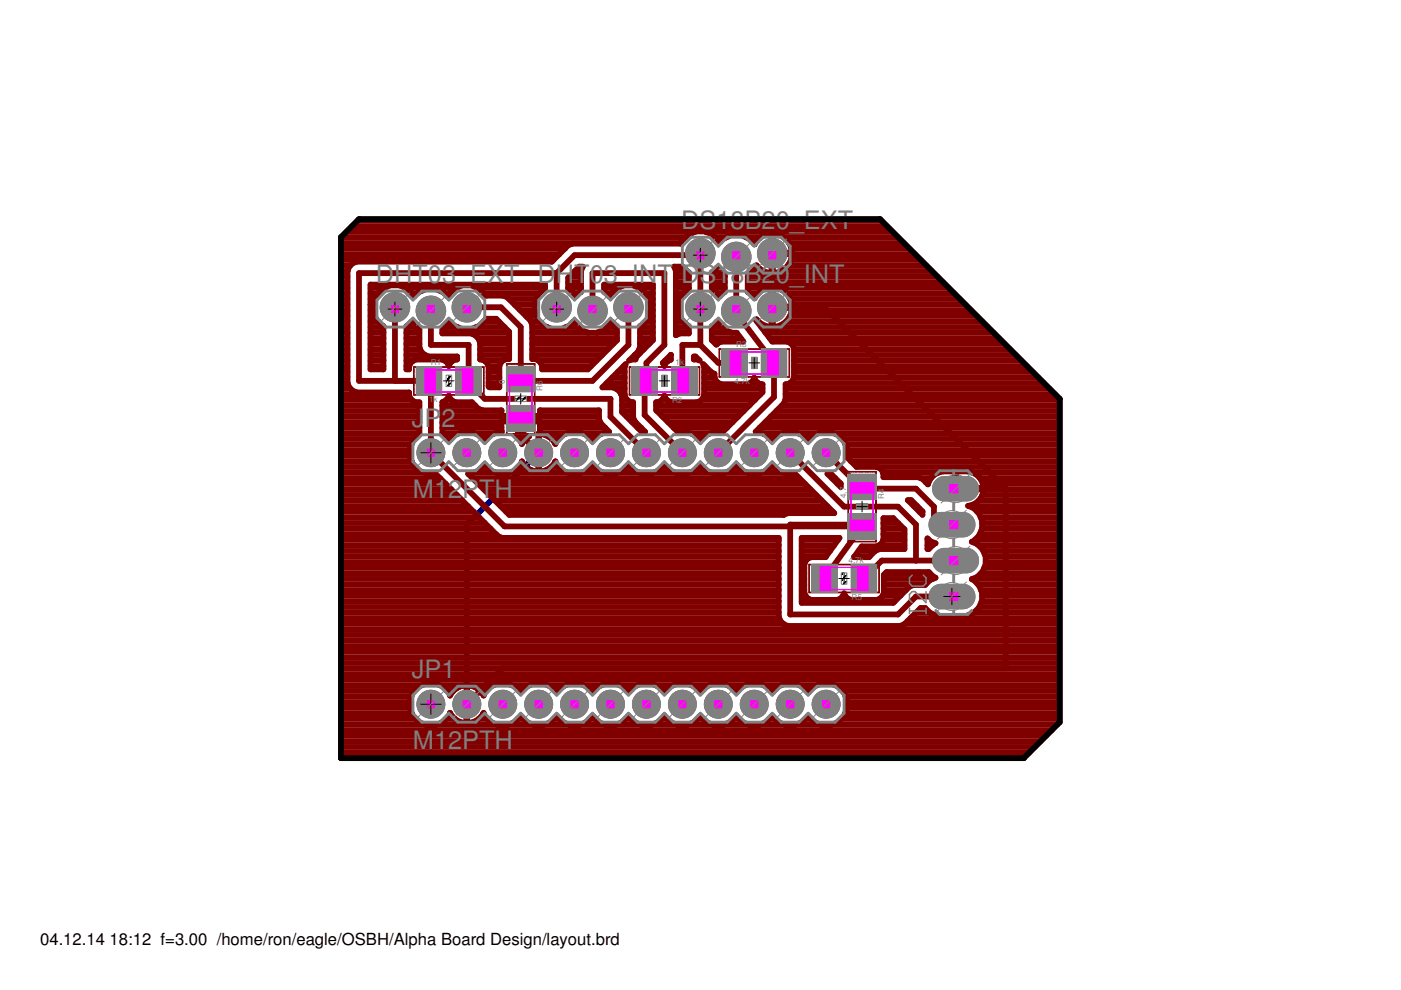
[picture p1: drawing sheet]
<svg xmlns="http://www.w3.org/2000/svg" width="297mm" height="210mm" viewBox="0 0 297 210" stroke-linecap="round" stroke-linejoin="round" font-family="sans-serif">
<defs><g id="words">
<g font-size="5.4" fill="#808080">
<text x="144.5" y="48.6">DS18B20_EXT</text>
<text x="79.7" y="60">DHT03_EXT</text>
<text x="114" y="60">DH</text>
<text x="121.7" y="60">T03_INT</text>
<text x="144.5" y="60">DS</text>
<text x="151.9" y="60">1</text>
<text x="154.9" y="60">8B2</text>
<text x="164.5" y="60">0_INT</text>
<text x="87.3" y="90.5">J</text>
<text x="90" y="90.5">P2</text>
<text x="87.5" y="105.5">M12PTH</text>
<text x="87.3" y="143.8">JP1</text>
<text x="87.5" y="158.8">M12PTH</text>
</g>
<g font-size="3.5">
<text x="8.5" y="200.4">04.12.14</text>
<text x="23.2" y="200.4">18:12 f=3.00 /home/ron/eagle/OSBH/Alpha Board Design/layout.brd</text>
</g>
<g font-size="1.7" fill="#808080">
<text x="91.4" y="77.3">R1</text>
<text x="143.2" y="77.4">1k</text>
<text x="156.1" y="73.5">R3</text>
<text x="107.1" y="81.3" transform="rotate(-90 107.1 81.3)">0</text>
<text x="115.1" y="83" transform="rotate(-90 115.1 83)">R6</text>
<text x="155.7" y="81.5">4.7k</text>
<text x="91" y="85.3">1k</text>
<text x="142.5" y="85.4">R2</text>
<text x="179.4" y="105.6" transform="rotate(-90 179.4 105.6)">4,7</text>
<text x="187.4" y="105.8" transform="rotate(-90 187.4 105.8)">R4</text>
<text x="179.9" y="119.3">4,7k</text>
<text x="180.6" y="127.3">R5</text>
</g>
</g></defs>
<g fill="#808080" stroke="#808080" stroke-width=".21">
<circle cx="91.4" cy="149.3" r="2.94"/>
<circle cx="99" cy="149.3" r="2.94"/>
<circle cx="106.6" cy="149.3" r="2.94"/>
<circle cx="114.2" cy="149.3" r="2.94"/>
<circle cx="121.8" cy="149.3" r="2.94"/>
<circle cx="129.4" cy="149.3" r="2.94"/>
<circle cx="137.1" cy="149.3" r="2.94"/>
<circle cx="144.7" cy="149.3" r="2.94"/>
<circle cx="152.3" cy="149.3" r="2.94"/>
<circle cx="159.9" cy="149.3" r="2.94"/>
<circle cx="167.5" cy="149.3" r="2.94"/>
<circle cx="175.2" cy="149.3" r="2.94"/>
<circle cx="91.4" cy="96" r="2.94"/>
<circle cx="99" cy="96" r="2.94"/>
<circle cx="106.6" cy="96" r="2.94"/>
<circle cx="114.2" cy="96" r="2.94"/>
<circle cx="121.8" cy="96" r="2.94"/>
<circle cx="129.4" cy="96" r="2.94"/>
<circle cx="137.1" cy="96" r="2.94"/>
<circle cx="144.7" cy="96" r="2.94"/>
<circle cx="152.3" cy="96" r="2.94"/>
<circle cx="159.9" cy="96" r="2.94"/>
<circle cx="167.5" cy="96" r="2.94"/>
<circle cx="175.2" cy="96" r="2.94"/>
<circle cx="148.5" cy="65.2" r="3.1"/>
<circle cx="156.1" cy="65.9" r="3.1"/>
<circle cx="163.7" cy="65.2" r="3.1"/>
<circle cx="148.5" cy="53.7" r="3.1"/>
<circle cx="156.1" cy="54.5" r="3.1"/>
<circle cx="163.7" cy="53.7" r="3.1"/>
<circle cx="118" cy="65.2" r="3.1"/>
<circle cx="125.6" cy="65.9" r="3.1"/>
<circle cx="133.2" cy="65.2" r="3.1"/>
<circle cx="83.7" cy="65.2" r="3.1"/>
<circle cx="91.4" cy="65.9" r="3.1"/>
<circle cx="99" cy="65.2" r="3.1"/>
</g>
<g fill="#808080" stroke="#808080" stroke-width=".21">
<path d="M197.6 124.8l.9-.7 .8-.2h5a2.6 2.6 0 0 1 2.4 2.6 2.6 2.6 0 0 1-2.4 2.6h-5a2.6 2.6 0 0 1-2.2-1.6 2.6 2.6 0 0 1 .5-2.7z"/>
<path d="M198.3 117.2l1-.7 .8-.2h5a2.6 2.6 0 0 1 2.4 2.6 2.6 2.6 0 0 1-2.4 2.6h-5a2.6 2.6 0 0 1-2.2-1.6 2.6 2.6 0 0 1 .4-2.7z"/>
<path d="M197.6 109.6l.9-.8 .8-.2h5a2.6 2.6 0 0 1 2.4 2.6 2.6 2.6 0 0 1-2.4 2.6h-5a2.6 2.6 0 0 1-2.2-1.6 2.6 2.6 0 0 1 .5-2.6z"/>
<path d="M198.3 101.9l1-.7 .8-.2h5a2.6 2.6 0 0 1 2.4 2.6 2.6 2.6 0 0 1-2.4 2.6h-5a2.6 2.6 0 0 1-2.2-1.6 2.6 2.6 0 0 1 .4-2.7z"/>
</g>
<path d="M114.2 96l-15.2 15.2v38.1" fill="none" stroke="#000080" stroke-width="1.2"/>
<circle cx="91.4" cy="149.3" r="2.62" fill="#008000" stroke="#008000" stroke-width=".21"/>
<circle cx="91.4" cy="149.3" r="1.33" fill="#fff" stroke="#000" stroke-width=".21"/>
<circle cx="99" cy="149.3" r="2.62" fill="#008000" stroke="#008000" stroke-width=".21"/>
<circle cx="99" cy="149.3" r="1.33" fill="#fff" stroke="#000" stroke-width=".21"/>
<circle cx="106.6" cy="149.3" r="2.62" fill="#008000" stroke="#008000" stroke-width=".21"/>
<circle cx="106.6" cy="149.3" r="1.33" fill="#fff" stroke="#000" stroke-width=".21"/>
<circle cx="114.2" cy="149.3" r="2.62" fill="#008000" stroke="#008000" stroke-width=".21"/>
<circle cx="114.2" cy="149.3" r="1.33" fill="#fff" stroke="#000" stroke-width=".21"/>
<circle cx="121.8" cy="149.3" r="2.62" fill="#008000" stroke="#008000" stroke-width=".21"/>
<circle cx="121.8" cy="149.3" r="1.33" fill="#fff" stroke="#000" stroke-width=".21"/>
<circle cx="129.4" cy="149.3" r="2.62" fill="#008000" stroke="#008000" stroke-width=".21"/>
<circle cx="129.4" cy="149.3" r="1.33" fill="#fff" stroke="#000" stroke-width=".21"/>
<circle cx="137.1" cy="149.3" r="2.62" fill="#008000" stroke="#008000" stroke-width=".21"/>
<circle cx="137.1" cy="149.3" r="1.33" fill="#fff" stroke="#000" stroke-width=".21"/>
<circle cx="144.7" cy="149.3" r="2.62" fill="#008000" stroke="#008000" stroke-width=".21"/>
<circle cx="144.7" cy="149.3" r="1.33" fill="#fff" stroke="#000" stroke-width=".21"/>
<circle cx="152.3" cy="149.3" r="2.62" fill="#008000" stroke="#008000" stroke-width=".21"/>
<circle cx="152.3" cy="149.3" r="1.33" fill="#fff" stroke="#000" stroke-width=".21"/>
<circle cx="159.9" cy="149.3" r="2.62" fill="#008000" stroke="#008000" stroke-width=".21"/>
<circle cx="159.9" cy="149.3" r="1.33" fill="#fff" stroke="#000" stroke-width=".21"/>
<circle cx="167.5" cy="149.3" r="2.62" fill="#008000" stroke="#008000" stroke-width=".21"/>
<circle cx="167.5" cy="149.3" r="1.33" fill="#fff" stroke="#000" stroke-width=".21"/>
<circle cx="175.2" cy="149.3" r="2.62" fill="#008000" stroke="#008000" stroke-width=".21"/>
<circle cx="175.2" cy="149.3" r="1.33" fill="#fff" stroke="#000" stroke-width=".21"/>
<circle cx="91.4" cy="96" r="2.62" fill="#008000" stroke="#008000" stroke-width=".21"/>
<circle cx="91.4" cy="96" r="1.33" fill="#fff" stroke="#000" stroke-width=".21"/>
<circle cx="99" cy="96" r="2.62" fill="#008000" stroke="#008000" stroke-width=".21"/>
<circle cx="99" cy="96" r="1.33" fill="#fff" stroke="#000" stroke-width=".21"/>
<circle cx="106.6" cy="96" r="2.62" fill="#008000" stroke="#008000" stroke-width=".21"/>
<circle cx="106.6" cy="96" r="1.33" fill="#fff" stroke="#000" stroke-width=".21"/>
<circle cx="114.2" cy="96" r="2.62" fill="#008000" stroke="#008000" stroke-width=".21"/>
<circle cx="114.2" cy="96" r="1.33" fill="#fff" stroke="#000" stroke-width=".21"/>
<circle cx="121.8" cy="96" r="2.62" fill="#008000" stroke="#008000" stroke-width=".21"/>
<circle cx="121.8" cy="96" r="1.33" fill="#fff" stroke="#000" stroke-width=".21"/>
<circle cx="129.4" cy="96" r="2.62" fill="#008000" stroke="#008000" stroke-width=".21"/>
<circle cx="129.4" cy="96" r="1.33" fill="#fff" stroke="#000" stroke-width=".21"/>
<circle cx="137.1" cy="96" r="2.62" fill="#008000" stroke="#008000" stroke-width=".21"/>
<circle cx="137.1" cy="96" r="1.33" fill="#fff" stroke="#000" stroke-width=".21"/>
<circle cx="144.7" cy="96" r="2.62" fill="#008000" stroke="#008000" stroke-width=".21"/>
<circle cx="144.7" cy="96" r="1.33" fill="#fff" stroke="#000" stroke-width=".21"/>
<circle cx="152.3" cy="96" r="2.62" fill="#008000" stroke="#008000" stroke-width=".21"/>
<circle cx="152.3" cy="96" r="1.33" fill="#fff" stroke="#000" stroke-width=".21"/>
<circle cx="159.9" cy="96" r="2.62" fill="#008000" stroke="#008000" stroke-width=".21"/>
<circle cx="159.9" cy="96" r="1.33" fill="#fff" stroke="#000" stroke-width=".21"/>
<circle cx="167.5" cy="96" r="2.62" fill="#008000" stroke="#008000" stroke-width=".21"/>
<circle cx="167.5" cy="96" r="1.33" fill="#fff" stroke="#000" stroke-width=".21"/>
<circle cx="175.2" cy="96" r="2.62" fill="#008000" stroke="#008000" stroke-width=".21"/>
<circle cx="175.2" cy="96" r="1.33" fill="#fff" stroke="#000" stroke-width=".21"/>
<circle cx="148.5" cy="65.2" r="2.82" fill="#008000" stroke="#008000" stroke-width=".21"/>
<circle cx="148.5" cy="65.2" r="1.52" fill="#fff" stroke="#000" stroke-width=".21"/>
<circle cx="156.1" cy="65.9" r="2.82" fill="#008000" stroke="#008000" stroke-width=".21"/>
<circle cx="156.1" cy="65.9" r="1.52" fill="#fff" stroke="#000" stroke-width=".21"/>
<circle cx="163.7" cy="65.2" r="2.82" fill="#008000" stroke="#008000" stroke-width=".21"/>
<circle cx="163.7" cy="65.2" r="1.52" fill="#fff" stroke="#000" stroke-width=".21"/>
<circle cx="148.5" cy="53.7" r="2.82" fill="#008000" stroke="#008000" stroke-width=".21"/>
<circle cx="148.5" cy="53.7" r="1.52" fill="#fff" stroke="#000" stroke-width=".21"/>
<circle cx="156.1" cy="54.5" r="2.82" fill="#008000" stroke="#008000" stroke-width=".21"/>
<circle cx="156.1" cy="54.5" r="1.52" fill="#fff" stroke="#000" stroke-width=".21"/>
<circle cx="163.7" cy="53.7" r="2.82" fill="#008000" stroke="#008000" stroke-width=".21"/>
<circle cx="163.7" cy="53.7" r="1.52" fill="#fff" stroke="#000" stroke-width=".21"/>
<circle cx="118" cy="65.2" r="2.82" fill="#008000" stroke="#008000" stroke-width=".21"/>
<circle cx="118" cy="65.2" r="1.52" fill="#fff" stroke="#000" stroke-width=".21"/>
<circle cx="125.6" cy="65.9" r="2.82" fill="#008000" stroke="#008000" stroke-width=".21"/>
<circle cx="125.6" cy="65.9" r="1.52" fill="#fff" stroke="#000" stroke-width=".21"/>
<circle cx="133.2" cy="65.2" r="2.82" fill="#008000" stroke="#008000" stroke-width=".21"/>
<circle cx="133.2" cy="65.2" r="1.52" fill="#fff" stroke="#000" stroke-width=".21"/>
<circle cx="83.7" cy="65.2" r="2.82" fill="#008000" stroke="#008000" stroke-width=".21"/>
<circle cx="83.7" cy="65.2" r="1.52" fill="#fff" stroke="#000" stroke-width=".21"/>
<circle cx="91.4" cy="65.9" r="2.82" fill="#008000" stroke="#008000" stroke-width=".21"/>
<circle cx="91.4" cy="65.9" r="1.52" fill="#fff" stroke="#000" stroke-width=".21"/>
<circle cx="99" cy="65.2" r="2.82" fill="#008000" stroke="#008000" stroke-width=".21"/>
<circle cx="99" cy="65.2" r="1.52" fill="#fff" stroke="#000" stroke-width=".21"/>
<path d="M199.5 126.5h4.6" fill="none" stroke="#008000" stroke-width="4.6"/>
<circle cx="201.8" cy="126.5" r="1.52" fill="#fff" stroke="#000" stroke-width=".21"/>
<path d="M200.3 118.9h4.6" fill="none" stroke="#008000" stroke-width="4.6"/>
<circle cx="202.6" cy="118.9" r="1.52" fill="#fff" stroke="#000" stroke-width=".21"/>
<path d="M199.5 111.2h4.6" fill="none" stroke="#008000" stroke-width="4.6"/>
<circle cx="201.8" cy="111.2" r="1.52" fill="#fff" stroke="#000" stroke-width=".21"/>
<path d="M200.3 103.6h4.6" fill="none" stroke="#008000" stroke-width="4.6"/>
<circle cx="202.6" cy="103.6" r="1.52" fill="#fff" stroke="#000" stroke-width=".21"/>
<g fill="#800000" stroke="#800000" stroke-width=".21">
<path d="M88.6 78h4.7v5.5h-4.7z"/>
<path d="M97 78h4.7v5.5h-4.7z"/>
<path d="M142.7 78h4.8v5.5h-4.8z"/>
<path d="M134.3 78h4.8v5.5h-4.8z"/>
<path d="M153.3 74.2h4.8v5.5h-4.8z"/>
<path d="M161.7 74.2h4.8v5.5h-4.8z"/>
<path d="M180.1 100.8h5.4v4.8h-5.4z"/>
<path d="M180.1 109.2h5.4v4.8h-5.4z"/>
<path d="M180.8 120h4.7v5.4h-4.7z"/>
<path d="M172.4 120h4.8v5.4h-4.8z"/>
<path d="M107.7 78h5.4v4.8h-5.4z"/>
<path d="M107.7 86.4h5.4v4.8h-5.4z"/>
</g>
<g fill="none" stroke="#800000" stroke-width="1.2">
<path d="M72.3 59.8h1.4M72.3 58.7h1.4M72.3 57.5h1.4M72.3 56.3h2M72.3 55.1h45.1M72.3 53.9h46.3M72.3 52.7h47.5M72.3 51.5h72.1M72.3 50.4h73M73.4 49.2h73.9M74.6 48h113.5M75.8 46.8h111.1"/>
<path d="M76.1 46.5h110.5l38.1 38.1v68.5l-7.7 7.6h-144.7v-110.4zM118 57.9h-41.9v22.9h15.3v15.2l15.6 15.6h75.8M118 57.9l3.8-3.8h26.3l.4-.4v19.4M118 57.9v7.3M119.8 52.7l-2.8 2.8h-41.4l-.9 .3-.7 .7-.3 .9v23.8l.3 .9 .7 .7 .9 .4h11.1a1.82 1.82 0 0 0 2.2 2.1v6.9a4.5 4.5 0 0 0-1.8 5.5 4.5 4.5 0 0 0 5.2 2.7l13.3 13.3 .9 .3h58.6v16.7l.4 1 .7 .6 .8 .4h23.9l.9-.4 3.4-3.4h1l1 1 1.5 .7h6.2a4.2 4.2 0 0 0 3.3-3.5 4.2 4.2 0 0 0-2.2-4.3 4.1 4.1 0 0 0 3.1-4 4.1 4.1 0 0 0-3.1-3.9l.4-.2 1.2-1.1 .6-1.6M120.5 58.9l2.3-2.4h.8l-.4 .9v4.5l-1.1 1-.1-.4-1.5-1.4zM120.5 59.8h2.7M120.7 58.7h2.5M121.9 57.5h1.3M142.9 56.5h1.8l1.3 1.2v3.4a4.7 4.7 0 0 0 0 8.1v1.5h-1.8l-.9 .4v-13.7zM143.3 59.8h2.7M143.3 58.7h2.7"/>
<path d="M143.3 57.5h2.4M149.6 49.2h39.7M150.9 57.7l1.1-1 .2 .4 1.5 1.4v3.4l-1.1 1-.2-.4-1.5-1.4zM150.9 59.8h2.8M150.9 58.7h2.8M151.3 57.5h1.2M151.7 50.4h2.2M156.1 54.5v11.4h-.4l8.4 11v7.3l-11.8 11.8M158.3 50.4h2.9M158.5 59.8h41.4M158.5 58.7h40.3M159.7 57.5h2.2"/>
<path d="M159.7 51.5h.4M160.1 51.5a4.2 4.2 0 0 1 3.5-2v4.1h4.3l-.1-.9M160.1 51.5l-.1 .3a4.6 4.6 0 0 0-7.4-.4 4.6 4.6 0 0 0-4.2-2.4 4.6 4.6 0 0 0-4.1 2.7h-23l-.9 .3-.6 .7M160.4 56.3h.1M163.6 57.5h.3M163.6 56.3h.3M163.6 55.1h.3M163.6 53.9h.3M163.6 52.7h.3M163.6 51.5h.3M163.6 50.4h.3M163.7 53.7v11.5h11.1l38.5 38.4"/>
<path d="M165.6 57.5h32M166.2 50.4h24.2M167 56.3h29.4M167.3 51.5h24.3M167.7 55.1h27.5M167.8 52.7a4.2 4.2 0 0 0-3.9-3.2v8.4a4.2 4.2 0 0 0 4-4h-4.3v4h-.2a4.1 4.1 0 0 1-3-1.6l-.4 .8-1.5 1.4v3.4l1.5 1.3a4 4 0 0 1 3.6-2.2v4h4.3a4.2 4.2 0 0 0-4-4v8.3M167.8 52.7h25M167.9 53.9h26.1M72.3 70.5h1.4M72.3 69.3h1.4M72.3 78.8h1.4M72.3 77.6h1.4"/>
<path d="M72.3 76.5h1.4M72.3 75.3h1.4M72.3 74.1h1.4M72.3 72.9h1.4M72.3 71.7h1.4M72.3 68.2h1.4M72.3 67h1.4M72.3 65.8h1.4M72.3 64.6h1.4M72.3 63.4h1.4M72.3 62.2h1.4M72.3 61h1.4"/>
<path d="M78.5 70.5h2.8M78.5 60.3h37.1v.8a4.7 4.7 0 0 0-1.2 7.1 4.7 4.7 0 0 0 7.1 0 4.6 4.6 0 0 0 8.2 0l1.1 1v2.9l-6.2 6.2h-9.7a1.87 1.87 0 0 0-2.1-2.2v-7.2l-.3-1-4.9-4.8-.9-.4h-3.7a4.7 4.7 0 0 0-8.1 .2 4.5 4.5 0 0 0-7.1 0 4.7 4.7 0 0 0-7.4-1.1 4.7 4.7 0 0 0 .9 7.4v9.1h-2.8zM78.5 69.3h2.8M78.5 77.6h2.8M78.5 76.5h2.8M78.5 75.3h2.8M78.5 74.1h2.8M78.5 72.9h2.8M78.5 71.7h2.8M78.5 68.2h1.7M78.5 67h1M78.5 65.8h.6"/>
<path d="M78.5 64.6h.6M78.5 63.4h.9M78.5 62.2h1.6M78.5 61h3M83.7 65.2v15.6M85.9 61h10.9M86.2 69.2l1.1-1 .1 .3 1.5 1.4v3.7l.4 .9 .7 .7 .9 .4h6v.6a1.79 1.79 0 0 0-1.7 1.4l-.3-.6-.5-.5-.7-.3h-5.5a1.84 1.84 0 0 0-1.5 2.1h-.5zM86.2 70.5h2.7M86.2 69.3h2M86.2 77.6h.6M86.2 76.5h1.5M86.2 75.3h3.9"/>
<path d="M86.2 74.1h2.9M86.2 72.9h2.7M86.2 71.7h2.7M87.4 62.2h1.1M91.4 65.9v7.2h8v7.7h-.4l3.8 3.8h26.6v3.8l7.7 7.6M93.8 70.5h14.1M94.2 62.2h1.1M94.3 76.5h1.7M94.5 69.3h2.5M95.4 68.2a4.6 4.6 0 0 0 7.6-.6h2.2l2.7 2.7v5.8a1.81 1.81 0 0 0-2 1.5v4.5h-2.1l-.2-.2v-4.2a1.84 1.84 0 0 0-1.8-1.5v-3.5l-.4-.9-.7-.7-.9-.4h-6v-.8l1.5-1.4zM99 65.2h7.2l4.2 4.1v11.1l.4 .4h14.8l7.6-7.7v-7.9M101 69.3h6"/>
<path d="M101.2 61h14.4M101.4 71.7h6.5M101.8 75.3h6.1M101.8 74.1h6.1M101.8 72.9h6.1M102.5 68.2h3.3M102.6 62.2h11.8M102.7 76.5h3.9M103.6 77.6h2.3M103.6 78.8h2.3M107.9 63.4h5.8M109.1 64.6h4.3"/>
<path d="M110.3 65.8h3.1M111.5 67h2.2M112.5 68.2h1.9M112.8 70.5h11.9M112.8 69.3h3.2M112.8 75.3h14.9M112.8 74.1h16.1M112.8 72.9h17.2M112.8 71.7h18M114.2 76.5h12.3M114.9 77.6h10.4M120 69.3h2.5"/>
<path d="M120.5 61h2.7M121.7 62.2h1M125.6 65.9v-8h15.3v15.2l-3.8 3.8v3.5l-.4 .4v7.2l8 8M126.6 70.5h4.2M128.1 60.3h10.3v11.8l-3.4 3.5-.3 .6h-.8l-.5 .2 1.9-1.9 .4-.9v-4.4a4.7 4.7 0 0 0 .8-7.5 4.7 4.7 0 0 0-7.3 1.2l-1.1-1zM128.1 61h2.9M128.5 62.2h1.1M128.8 69.3h2M131 78.8h1.4M132.2 77.6h.3M132.7 77.2l-.3 .5v6.1a1.79 1.79 0 0 0 1.8 1.5v3.2l.4 .9 2.2 2.1-.7 .1-4.2-4.2v-3.3l-.4-.9-.7-.7-.9-.4h-2.2zM134.6 75.3h.7"/>
<path d="M135.5 61h2.9M135.5 74.1h1M135.7 70.5h2.7M135.7 69.3h2.7M135.7 72.9h2M135.7 71.7h2.7M136.8 68.2h1.6M136.9 62.2h1.5M137.5 67h.9M137.6 63.4h.8M137.9 65.8h.5M137.9 64.6h.5"/>
<path d="M140.5 76.9l1.7-1.7v1.1l-.6 .2-.5 .5-.2 .6zM141 76.5h.8M142.2 75.3h.1M143.3 70.5h2.7M143.3 69.3h2.7M143.3 68.2h1.6M143.3 67h.9M143.3 65.8h.5M143.3 64.6h.5M143.3 63.4h.9M143.3 62.2h1.5M143.3 61h2.7"/>
<path d="M147.1 75.6h.4l.8 .8-.5-.2h-.7zM148.5 73.1h-3.8v7.7h.4M148.5 73.1l3.8 3.8h3.4M149.3 77.6h.2M149.3 78.8h1.4M150.9 70.5h5.3l1.4 1.9h-4.6l-.7 .3-.4 .4-1-1v-2.9l1.1-1 .2 .3 1.3 1.3 1.7 .7M150.9 69.3h2.1M150.9 71.7h6.2M150.9 61h2.8M151.7 72.9h.4M152.1 62.2h1.1M158.5 61h4.4"/>
<path d="M159 62.2h1.7M160.5 68.2h.3M161.4 69.3h48M162.3 70.5h48.3M163.2 71.7h48.6M163.4 69.3a4.1 4.1 0 0 1-3-1.6l-.1 .2 3.4 4.5h3.2l.7 .3 .5 .5 .2 .7v6.1l-.2 .7-.5 .5M163.6 69.3v-4h4.3a4.2 4.2 0 0 1-3.8 4M163.6 68.2h.3M163.6 67h.3M163.6 65.8h.3M163.6 64.6h.3M163.6 63.4h.3"/>
<path d="M163.6 62.2h.3M163.6 61h.3M164.5 61h36.6M166.6 68.2h41.7M166.7 62.2h35.6M167.5 67h39.6M167.5 63.4h36M167.7 72.9h45.3M167.9 65.8h38M167.9 64.6h36.8M168.3 78.8h50.6M168.3 77.6h49.4"/>
<path d="M168.3 76.5h48.3M168.3 75.3h47.1M168.3 74.1h45.9M72.3 99h15.8M72.3 97.8h15M72.3 96.6h14.6M72.3 95.5h14.6M72.3 94.3h14.9M72.3 93.1h15.7M72.3 91.9h16.6M72.3 90.7h16.6M72.3 89.5h16.6"/>
<path d="M72.3 88.3h16.6M72.3 87.1h16.6M72.3 86h16.6M72.3 84.8h15M72.3 83.6h14.4M72.3 82.4h2M72.3 81.2h1.4M72.3 80h1.4M93.8 85.3l.6-.3 .5-.5 .3-.6 .2 .6 .5 .5 .7 .3h3.5l1.3 1.3 .9 .4h4v1.2h3.5v4.3h-.4l1 1 .3 .6a3.5 3.5 0 0 1 1.5-1.6h-1.2v-4.3h3.5v-1.2h12.5v1.9l.4 .8 1.8 1.8a4.2 4.2 0 0 0-3.6 2 4.5 4.5 0 0 0-7.8 .6 3.9 3.9 0 0 0-3.5-2.1l-.1 3.9v-3.8l.3-.7v-2h-8.2l.1 2.1a4.1 4.1 0 0 0-3.6 2 4.5 4.5 0 0 0-7.6 0l-1.4-1.3zM93.8 91.9h3.4M93.8 90.7h12.5M93.8 89.5h12.5"/>
<path d="M93.8 88.3h16M93.8 87.1h12.5M93.8 86h6.9M94.6 84.8h1.1M94.7 93.1h.9M100.7 91.9h4.1M102.3 99h1M102.4 93.1h.8M103.6 81.2h2.3M103.6 80h2.3M109.8 91.9h1.2M109.8 90.7h1.2"/>
<path d="M109.8 89.5h1.2M109.9 99h1.7M110 93.1h1.5M110.4 88.8v3.4l3.8 3.8M110.7 97.8a4.4 4.4 0 0 1-7.9 .6 4.2 4.2 0 0 1-3.5 2.1l8.7 8.7h58.1l.9-.4h9.9l-8.4-8.4a4.4 4.4 0 0 1-4.8-2 4.5 4.5 0 0 1-7.6 0 4.5 4.5 0 0 1-7.6 0 4.5 4.5 0 0 1-7.6 0 4.5 4.5 0 0 1-7.7 0 4.5 4.5 0 0 1-7.6 0 4.5 4.5 0 0 1-7.8-.6M110.7 97.8l.9 1.2M110.7 97.8h.1M111 88.3h16M111.6 99a4 4 0 0 0 2.6 1v-3.9l.1 3.9h.2a4.1 4.1 0 0 0 2.3-1M114.2 99h.1M114.2 97.8h.1M114.2 96.6h.1"/>
<path d="M114.2 95.5h.1M114.2 94.3h.1M114.2 93.1h.1M114.3 91.9h5.8M114.5 90.7h13.8M114.5 89.5h12.8M114.5 87.1h12.5M116.8 99h1.7M116.9 93.1h1.5M117.8 97.8l-1 1.2M117.8 97.8h.1M123.6 91.9h4.1"/>
<path d="M125.1 99h1.1M125.2 93.1h.8M128.6 81.2h3.8M129.8 80h2.6M130.6 82.4h1.8M131.7 83.6h.7M131.9 87.1h2.3M131.9 86h2.3M131.9 84.8h1.1M132.7 99h1.1M132.8 88.3h1.4M134 89.5h.7"/>
<path d="M135.2 90.7h.8M139.1 85.3a1.73 1.73 0 0 0 1.8-1.4l.2 .6 .5 .5 .7 .3h5.5l.7-.3 .5-.5 .3-.7v-6.1l-.2-.5 1.8 1.8 .6 .2a1.86 1.86 0 0 0 1.5 2.3h5.5l.7-.3 .5-.5 .2-.6a1.73 1.73 0 0 0 1.8 1.4v1.7l-8.4 8.4a4.5 4.5 0 0 0-4.8 1.9 4.5 4.5 0 0 0-4.8-1.9l-4.6-4.6zM139.1 86h19.8M139.3 87.1h18.4M140.3 99h1.1M140.3 84.8h1.1M140.5 88.3h16M141.6 89.5h13.7M142.8 90.7h11.3M146.4 91.9h4.2M148 99h1M148.1 93.1h.8"/>
<path d="M148.7 84.8h11.4M149.3 83.6h12M149.3 82.4h12.4M149.3 81.2h3M149.3 80h2.2M155.6 99h1M159.1 81.2h1.6M161 90.7h63.7M161.7 91.9h4.1M162.2 89.5h62.5M163.2 99h1.1M163.3 93.1h.8"/>
<path d="M163.4 88.3h61.3M164.6 87.1h60.1M165.8 86h58.9M166.5 84.8h58.2M166.6 83.6h57.1M166.6 82.4h55.9M167.5 81.2h53.8M167.5 96l11.5 11.4h11.4l3.8 3.8v7.7M167.6 81.2l-1 .3v3.2l-.4 .9-6 5.9a4.2 4.2 0 0 1 3.5 2 4.5 4.5 0 0 1 7.6 0 4.5 4.5 0 0 1 5.6-1.7 4.5 4.5 0 0 1 2.7 5.2l2 2h43.1M168.3 80h51.8M169.3 91.9h4.1M170.9 93.1h.9"/>
<path d="M175.2 96l7.2 7.2h.4l.4 .4h11l3.8 3.8v3.8h3.8M176.9 91.9h47.8M178.5 93.1h46.2M179.3 94.3h45.4M179.6 96.6h45.1M179.6 95.5h45.1M180.4 97.8h44.3M185.8 99a1.84 1.84 0 0 1 1.5 2.2h7.4l.9 .3 1.1 1.2a3.6 3.6 0 0 1 3.3-2.8h2.4v3.6h6.1a3.6 3.6 0 0 0-3.4-3.6h-2.4v3.9h22M72.3 103.8h23.4M72.3 119.2h92.8M72.3 118h92.8M72.3 116.8h92.8"/>
<path d="M72.3 115.6h92.8M72.3 114.4h92.8M72.3 113.3h32.9M72.3 112.1h31.7M72.3 110.9h30.5M72.3 109.7h29.3M72.3 108.5h28.1M72.3 107.3h26.9M72.3 106.1h25.7M72.3 104.9h24.6M72.3 102.6h22.2M72.3 101.4h21"/>
<path d="M72.3 100.2h17.6M100.2 101.4h69.3M100.5 100.2h4.6M101.4 102.6h69.3M102.6 103.8h69.3M103.8 104.9h69.2M104.9 106.1h69.3M106.1 107.3h69.3M107.3 108.5h69.3M108.1 100.2h12.2M123.3 100.2h4.7M130.9 100.2h4.7"/>
<path d="M138.5 100.2h4.7M146.2 100.2h4.6M153.8 100.2h4.6M161.4 100.2h4.7M170 114h8l-3 4.1h-3l-.7 .3-.5 .5-.3 .7v6.1l.3 .7 .5 .5 .7 .3h5.5l.7-.3 .5-.5 .3-.6 .2 .6 .5 .5 .7 .3h5.5l.7-.3 .5-.5 .3-.7v-3.8l.6-.6h8.9l1.1 1 .4 .2-1.2 .5-1 1h-2.5l-.9 .4-3.4 3.4h-19.4zM170 119.2h.7M170 118h5.1M170 116.8h6M170 115.6h6.8M170 114.4h7.7M175.4 100.5l.7-.1 2.1 2.1v.8zM176.4 101.4h.7"/>
<path d="M177.6 102.6h.6M181.1 118h3.3M182 116.8h3.5M182.8 111.6l-8 11.1M182.8 111.6l-.4-.4h-14.9v19.1h22.9l3.8-3.8h7.6M186.4 115.6h5.4M187.2 100.2h11.7M187.3 114.4h4.5M187.3 109.9h2.1l2.4 2.3v4.2h-5.3l-.9 .4-1.4 1.3h-3.1l1.6-2.3h3.1l.7-.2 .5-.5 .3-.7zM187.3 113.3h4.5M187.3 112.1h4.3M187.3 110.9h3.1"/>
<path d="M192.5 106h.7l2.4 2.4v.8zM192.6 106.1h.7M193.7 107.3h.8M194.9 108.5h.7M195.2 101.4h2.2M196.6 102.6h.2M196.6 114.2l.6 .5 1.2 .5-.4 .2-1.1 1h-.3zM196.6 115.6h1.1M196.6 114.4h.3M202.4 102.6h.3M202.4 101.4h.3M202.4 100.2h.3"/>
<path d="M202.6 103.6h10.7M202.6 118.9h-15.6l-3.8 3.8M205.4 107.3h19.3M206.2 100.2h18.5M206.7 114.4h18M207.2 108.5h17.5M207.5 115.6h17.2M207.5 106.1h17.2M207.7 113.3h17M207.8 101.4h16.9M207.9 109.7h16.8M208.2 112.1h16.5"/>
<path d="M208.2 110.9h16.5M208.3 104.9h16.4M208.4 102.6h16.3M208.5 116.8h16.2M208.5 103.8a3.6 3.6 0 0 1-3.2 3.5 4.1 4.1 0 0 1 2.9 4.7M209 119.2h15.7M209 118h15.7M213.3 103.6v38.1h-106.7l-7.6 7.6M72.3 139.4h152.4M72.3 138.2h152.4M72.3 137h152.4M72.3 135.8h152.4"/>
<path d="M72.3 134.6h152.4M72.3 133.4h152.4M72.3 132.2h93.8M72.3 131.1h92.9M72.3 129.9h92.8M72.3 128.7h92.8M72.3 127.5h92.8M72.3 126.3h92.8M72.3 125.1h92.8M72.3 124h92.8M72.3 122.7h92.8M72.3 121.6h92.8"/>
<path d="M72.3 120.4h92.8M170 127.5h19.7M170 126.3h.8M170 125.1h.5M170 124h.5M170 122.7h.5M170 121.6h.5M170 120.4h.5M178.8 126.3h.4M187.1 126.3h3.8M187.4 125.1h4.7M187.4 124h8.8"/>
<path d="M187.4 122.7h10.3M187.7 121.6h9.5M191.9 132.2h32.8M193 131.1h31.7M194.2 129.9h2.9M206.2 122.7h18.5M206.5 129.9h18.2M207.4 124h17.3M207.6 128.7h17.1M208 121.6h16.7M208 125.1h16.7M208.1 127.5h16.6"/>
<path d="M208.2 126.3h16.5M208.7 120.4h16M72.3 145.3h17.1M72.3 159.6h145.9M72.3 158.4h147.1M72.3 157.2h148.3M72.3 156h149.5M72.3 154.8h150.7M72.3 153.6h17.8M72.3 152.4h15.9M72.3 151.2h15M72.3 150.1h14.6"/>
<path d="M72.3 148.9h14.6M72.3 147.7h14.9M72.3 146.5h15.6M72.3 144.1h152.4M72.3 142.9h152.4M72.3 141.8h152.4M72.3 140.6h152.4M92.6 153.6h12.7M93.3 145.3h11.3M94.5 152.4h2M94.8 146.5h1.3M95.4 151.2h.1"/>
<path d="M98.7 145.3a4 4 0 0 0-3.3 2.2 4.5 4.5 0 0 0-6.9-1.7 4.5 4.5 0 0 0 0 7.1 4.5 4.5 0 0 0 6.9-1.7 3.9 3.9 0 0 0 3.5 2.1v-3.9l.1 3.9a3.9 3.9 0 0 0 3.5-2.1 4.4 4.4 0 0 0 7.9 .6 4.5 4.5 0 0 0 7.6 0 4.5 4.5 0 0 0 7.6 0 4.5 4.5 0 0 0 7.6 0 4.5 4.5 0 0 0 7.7 0 4.5 4.5 0 0 0 7.6 0 4.5 4.5 0 0 0 7.6 0 4.5 4.5 0 0 0 7.6 0 4.5 4.5 0 0 0 7.6 0 4.5 4.5 0 0 0 6.8 .9 4.5 4.5 0 0 0 0-6.8 4.5 4.5 0 0 0-6.8 1 4.5 4.5 0 0 0-7.6 0 4.5 4.5 0 0 0-7.6 0 4.5 4.5 0 0 0-7.6 0 4.5 4.5 0 0 0-7.6 0 4.5 4.5 0 0 0-7.7 0 4.5 4.5 0 0 0-7.6 0 4.5 4.5 0 0 0-7.6 0 4.5 4.5 0 0 0-7.6 0 4.5 4.5 0 0 0-7.9 .6 4 4 0 0 0-3.2-2.2M98.9 145.3v3.9l.1-3.9M98.9 152.4h.1M98.9 151.2h.1M98.9 150.1h.1M98.9 148.9h.1M98.9 147.7h.1M98.9 146.5h.1M101.5 152.4h1.9M101.8 146.5h1.3M102.5 151.2h.1M107.8 153.6h5.1"/>
<path d="M108.6 145.3h3.6M109.8 152.4h1.2M110.1 146.5h.6M115.5 153.6h5.1M116.2 145.3h3.6M117.4 152.4h1.2M117.7 146.5h.6M123.1 153.6h5.1M123.8 145.3h3.7M125 152.4h1.3M125.3 146.5h.7M130.7 153.6h5.1"/>
<path d="M131.4 145.3h3.7M132.6 152.4h1.3M132.9 146.5h.7M138.3 153.6h5.1M139 145.3h3.7M140.3 152.4h1.2M140.5 146.5h.7M145.9 153.6h5.1M146.7 145.3h3.6M147.9 152.4h1.2M148.2 146.5h.6M153.5 153.6h5.2"/>
<path d="M154.3 145.3h3.6M155.5 152.4h1.2M155.8 146.5h.6M161.2 153.6h5.1M161.9 145.3h3.7M163.1 152.4h1.3M163.4 146.5h.6M168.8 153.6h5.1M169.5 145.3h3.7M170.7 152.4h1.3M171 146.5h.7M176.4 153.6h47.8"/>
<path d="M177.1 145.3h47.6M178.3 152.4h46.4M178.6 146.5h46.1M179.2 151.2h45.5M179.3 147.7h45.4M179.6 150.1h45.1M179.6 148.9h45.1"/>
</g>
<circle cx="91.4" cy="149.3" r="2.62" fill="#008000" stroke="#008000" stroke-width=".21"/>
<circle cx="91.4" cy="149.3" r="1.33" fill="#fff" stroke="#000" stroke-width=".21"/>
<circle cx="99" cy="149.3" r="2.62" fill="#008000" stroke="#008000" stroke-width=".21"/>
<circle cx="99" cy="149.3" r="1.33" fill="#fff" stroke="#000" stroke-width=".21"/>
<circle cx="106.6" cy="149.3" r="2.62" fill="#008000" stroke="#008000" stroke-width=".21"/>
<circle cx="106.6" cy="149.3" r="1.33" fill="#fff" stroke="#000" stroke-width=".21"/>
<circle cx="114.2" cy="149.3" r="2.62" fill="#008000" stroke="#008000" stroke-width=".21"/>
<circle cx="114.2" cy="149.3" r="1.33" fill="#fff" stroke="#000" stroke-width=".21"/>
<circle cx="121.8" cy="149.3" r="2.62" fill="#008000" stroke="#008000" stroke-width=".21"/>
<circle cx="121.8" cy="149.3" r="1.33" fill="#fff" stroke="#000" stroke-width=".21"/>
<circle cx="129.4" cy="149.3" r="2.62" fill="#008000" stroke="#008000" stroke-width=".21"/>
<circle cx="129.4" cy="149.3" r="1.33" fill="#fff" stroke="#000" stroke-width=".21"/>
<circle cx="137.1" cy="149.3" r="2.62" fill="#008000" stroke="#008000" stroke-width=".21"/>
<circle cx="137.1" cy="149.3" r="1.33" fill="#fff" stroke="#000" stroke-width=".21"/>
<circle cx="144.7" cy="149.3" r="2.62" fill="#008000" stroke="#008000" stroke-width=".21"/>
<circle cx="144.7" cy="149.3" r="1.33" fill="#fff" stroke="#000" stroke-width=".21"/>
<circle cx="152.3" cy="149.3" r="2.62" fill="#008000" stroke="#008000" stroke-width=".21"/>
<circle cx="152.3" cy="149.3" r="1.33" fill="#fff" stroke="#000" stroke-width=".21"/>
<circle cx="159.9" cy="149.3" r="2.62" fill="#008000" stroke="#008000" stroke-width=".21"/>
<circle cx="159.9" cy="149.3" r="1.33" fill="#fff" stroke="#000" stroke-width=".21"/>
<circle cx="167.5" cy="149.3" r="2.62" fill="#008000" stroke="#008000" stroke-width=".21"/>
<circle cx="167.5" cy="149.3" r="1.33" fill="#fff" stroke="#000" stroke-width=".21"/>
<circle cx="175.2" cy="149.3" r="2.62" fill="#008000" stroke="#008000" stroke-width=".21"/>
<circle cx="175.2" cy="149.3" r="1.33" fill="#fff" stroke="#000" stroke-width=".21"/>
<circle cx="91.4" cy="96" r="2.62" fill="#008000" stroke="#008000" stroke-width=".21"/>
<circle cx="91.4" cy="96" r="1.33" fill="#fff" stroke="#000" stroke-width=".21"/>
<circle cx="99" cy="96" r="2.62" fill="#008000" stroke="#008000" stroke-width=".21"/>
<circle cx="99" cy="96" r="1.33" fill="#fff" stroke="#000" stroke-width=".21"/>
<circle cx="106.6" cy="96" r="2.62" fill="#008000" stroke="#008000" stroke-width=".21"/>
<circle cx="106.6" cy="96" r="1.33" fill="#fff" stroke="#000" stroke-width=".21"/>
<circle cx="114.2" cy="96" r="2.62" fill="#008000" stroke="#008000" stroke-width=".21"/>
<circle cx="114.2" cy="96" r="1.33" fill="#fff" stroke="#000" stroke-width=".21"/>
<circle cx="121.8" cy="96" r="2.62" fill="#008000" stroke="#008000" stroke-width=".21"/>
<circle cx="121.8" cy="96" r="1.33" fill="#fff" stroke="#000" stroke-width=".21"/>
<circle cx="129.4" cy="96" r="2.62" fill="#008000" stroke="#008000" stroke-width=".21"/>
<circle cx="129.4" cy="96" r="1.33" fill="#fff" stroke="#000" stroke-width=".21"/>
<circle cx="137.1" cy="96" r="2.62" fill="#008000" stroke="#008000" stroke-width=".21"/>
<circle cx="137.1" cy="96" r="1.33" fill="#fff" stroke="#000" stroke-width=".21"/>
<circle cx="144.7" cy="96" r="2.62" fill="#008000" stroke="#008000" stroke-width=".21"/>
<circle cx="144.7" cy="96" r="1.33" fill="#fff" stroke="#000" stroke-width=".21"/>
<circle cx="152.3" cy="96" r="2.62" fill="#008000" stroke="#008000" stroke-width=".21"/>
<circle cx="152.3" cy="96" r="1.33" fill="#fff" stroke="#000" stroke-width=".21"/>
<circle cx="159.9" cy="96" r="2.62" fill="#008000" stroke="#008000" stroke-width=".21"/>
<circle cx="159.9" cy="96" r="1.33" fill="#fff" stroke="#000" stroke-width=".21"/>
<circle cx="167.5" cy="96" r="2.62" fill="#008000" stroke="#008000" stroke-width=".21"/>
<circle cx="167.5" cy="96" r="1.33" fill="#fff" stroke="#000" stroke-width=".21"/>
<circle cx="175.2" cy="96" r="2.62" fill="#008000" stroke="#008000" stroke-width=".21"/>
<circle cx="175.2" cy="96" r="1.33" fill="#fff" stroke="#000" stroke-width=".21"/>
<circle cx="148.5" cy="65.2" r="2.82" fill="#008000" stroke="#008000" stroke-width=".21"/>
<circle cx="148.5" cy="65.2" r="1.52" fill="#fff" stroke="#000" stroke-width=".21"/>
<circle cx="156.1" cy="65.9" r="2.82" fill="#008000" stroke="#008000" stroke-width=".21"/>
<circle cx="156.1" cy="65.9" r="1.52" fill="#fff" stroke="#000" stroke-width=".21"/>
<circle cx="163.7" cy="65.2" r="2.82" fill="#008000" stroke="#008000" stroke-width=".21"/>
<circle cx="163.7" cy="65.2" r="1.52" fill="#fff" stroke="#000" stroke-width=".21"/>
<circle cx="148.5" cy="53.7" r="2.82" fill="#008000" stroke="#008000" stroke-width=".21"/>
<circle cx="148.5" cy="53.7" r="1.52" fill="#fff" stroke="#000" stroke-width=".21"/>
<circle cx="156.1" cy="54.5" r="2.82" fill="#008000" stroke="#008000" stroke-width=".21"/>
<circle cx="156.1" cy="54.5" r="1.52" fill="#fff" stroke="#000" stroke-width=".21"/>
<circle cx="163.7" cy="53.7" r="2.82" fill="#008000" stroke="#008000" stroke-width=".21"/>
<circle cx="163.7" cy="53.7" r="1.52" fill="#fff" stroke="#000" stroke-width=".21"/>
<circle cx="118" cy="65.2" r="2.82" fill="#008000" stroke="#008000" stroke-width=".21"/>
<circle cx="118" cy="65.2" r="1.52" fill="#fff" stroke="#000" stroke-width=".21"/>
<circle cx="125.6" cy="65.9" r="2.82" fill="#008000" stroke="#008000" stroke-width=".21"/>
<circle cx="125.6" cy="65.9" r="1.52" fill="#fff" stroke="#000" stroke-width=".21"/>
<circle cx="133.2" cy="65.2" r="2.82" fill="#008000" stroke="#008000" stroke-width=".21"/>
<circle cx="133.2" cy="65.2" r="1.52" fill="#fff" stroke="#000" stroke-width=".21"/>
<circle cx="83.7" cy="65.2" r="2.82" fill="#008000" stroke="#008000" stroke-width=".21"/>
<circle cx="83.7" cy="65.2" r="1.52" fill="#fff" stroke="#000" stroke-width=".21"/>
<circle cx="91.4" cy="65.9" r="2.82" fill="#008000" stroke="#008000" stroke-width=".21"/>
<circle cx="91.4" cy="65.9" r="1.52" fill="#fff" stroke="#000" stroke-width=".21"/>
<circle cx="99" cy="65.2" r="2.82" fill="#008000" stroke="#008000" stroke-width=".21"/>
<circle cx="99" cy="65.2" r="1.52" fill="#fff" stroke="#000" stroke-width=".21"/>
<path d="M199.5 126.5h4.6" fill="none" stroke="#008000" stroke-width="4.6"/>
<circle cx="201.8" cy="126.5" r="1.52" fill="#fff" stroke="#000" stroke-width=".21"/>
<path d="M200.3 118.9h4.6" fill="none" stroke="#008000" stroke-width="4.6"/>
<circle cx="202.6" cy="118.9" r="1.52" fill="#fff" stroke="#000" stroke-width=".21"/>
<path d="M199.5 111.2h4.6" fill="none" stroke="#008000" stroke-width="4.6"/>
<circle cx="201.8" cy="111.2" r="1.52" fill="#fff" stroke="#000" stroke-width=".21"/>
<path d="M200.3 103.6h4.6" fill="none" stroke="#008000" stroke-width="4.6"/>
<circle cx="202.6" cy="103.6" r="1.52" fill="#fff" stroke="#000" stroke-width=".21"/>
<g fill="#800000" stroke="#800000" stroke-width=".21">
<path d="M87.7 77.8l15 .1z"/>
<path d="M87.7 83.7l15 .1z"/>
<path d="M87.7 77.8h.1v6z"/>
<path d="M102.5 77.8h.2l-.1 6z"/>
<path d="M133.4 83.7l15 .1z"/>
<path d="M133.4 77.8l15 .1z"/>
<path d="M148.2 77.8h.2l-.1 6z"/>
<path d="M133.4 77.8h.1v6z"/>
<path d="M152.4 74h15z"/>
<path d="M152.4 79.9h15z"/>
<path d="M152.4 74h.2l-.1 6z"/>
<path d="M167.3 74h.1v6z"/>
<path d="M185.7 100h.1v14.9z"/>
<path d="M179.8 100h.1v14.9z"/>
<path d="M179.8 100l6 .1z"/>
<path d="M179.8 114.8l6 .1z"/>
<path d="M171.5 125.5l15 .1-15 .1z"/>
<path d="M171.5 119.7h15z"/>
<path d="M186.3 119.7h.2l-.1 6z"/>
<path d="M171.5 119.7h.1v6z"/>
<path d="M113.3 77.1h.1v15z"/>
<path d="M107.4 77.1h.1v15z"/>
<path d="M107.4 77.1l6 .1z"/>
<path d="M107.4 92h6z"/>
</g>
<g fill="#808080" stroke="#808080" stroke-width=".21">
<circle cx="91.4" cy="149.3" r="2.94"/>
<circle cx="99" cy="149.3" r="2.94"/>
<circle cx="106.6" cy="149.3" r="2.94"/>
<circle cx="114.2" cy="149.3" r="2.94"/>
<circle cx="121.8" cy="149.3" r="2.94"/>
<circle cx="129.4" cy="149.3" r="2.94"/>
<circle cx="137.1" cy="149.3" r="2.94"/>
<circle cx="144.7" cy="149.3" r="2.94"/>
<circle cx="152.3" cy="149.3" r="2.94"/>
<circle cx="159.9" cy="149.3" r="2.94"/>
<circle cx="167.5" cy="149.3" r="2.94"/>
<circle cx="175.2" cy="149.3" r="2.94"/>
<circle cx="91.4" cy="96" r="2.94"/>
<circle cx="99" cy="96" r="2.94"/>
<circle cx="106.6" cy="96" r="2.94"/>
<circle cx="114.2" cy="96" r="2.94"/>
<circle cx="121.8" cy="96" r="2.94"/>
<circle cx="129.4" cy="96" r="2.94"/>
<circle cx="137.1" cy="96" r="2.94"/>
<circle cx="144.7" cy="96" r="2.94"/>
<circle cx="152.3" cy="96" r="2.94"/>
<circle cx="159.9" cy="96" r="2.94"/>
<circle cx="167.5" cy="96" r="2.94"/>
<circle cx="175.2" cy="96" r="2.94"/>
<circle cx="148.5" cy="65.2" r="3.1"/>
<circle cx="156.1" cy="65.9" r="3.1"/>
<circle cx="163.7" cy="65.2" r="3.1"/>
<circle cx="148.5" cy="53.7" r="3.1"/>
<circle cx="156.1" cy="54.5" r="3.1"/>
<circle cx="163.7" cy="53.7" r="3.1"/>
<circle cx="118" cy="65.2" r="3.1"/>
<circle cx="125.6" cy="65.9" r="3.1"/>
<circle cx="133.2" cy="65.2" r="3.1"/>
<circle cx="83.7" cy="65.2" r="3.1"/>
<circle cx="91.4" cy="65.9" r="3.1"/>
<circle cx="99" cy="65.2" r="3.1"/>
</g>
<g fill="#808080" stroke="#808080" stroke-width=".21">
<path d="M88.2 77.7h5.5v6.1h-5.5z"/>
<path d="M96.6 77.7h5.5v6.1h-5.5z"/>
<path d="M142.4 77.7h5.4v6.1h-5.4z"/>
<path d="M134 77.7h5.4v6.1h-5.4z"/>
<path d="M153 73.9h5.4v6h-5.4z"/>
<path d="M161.4 73.9h5.4v6h-5.4z"/>
<path d="M197.6 124.8l.9-.7 .8-.2h5a2.6 2.6 0 0 1 2.4 2.6 2.6 2.6 0 0 1-2.4 2.6h-5a2.6 2.6 0 0 1-2.2-1.6 2.6 2.6 0 0 1 .5-2.7z"/>
<path d="M198.3 117.2l1-.7 .8-.2h5a2.6 2.6 0 0 1 2.4 2.6 2.6 2.6 0 0 1-2.4 2.6h-5a2.6 2.6 0 0 1-2.2-1.6 2.6 2.6 0 0 1 .4-2.7z"/>
<path d="M197.6 109.6l.9-.8 .8-.2h5a2.6 2.6 0 0 1 2.4 2.6 2.6 2.6 0 0 1-2.4 2.6h-5a2.6 2.6 0 0 1-2.2-1.6 2.6 2.6 0 0 1 .5-2.6z"/>
<path d="M198.3 101.9l1-.7 .8-.2h5a2.6 2.6 0 0 1 2.4 2.6 2.6 2.6 0 0 1-2.4 2.6h-5a2.6 2.6 0 0 1-2.2-1.6 2.6 2.6 0 0 1 .4-2.7z"/>
<path d="M179.8 100.5h6v5.4h-6z"/>
<path d="M179.8 108.9h6v5.4h-6z"/>
<path d="M180.4 119.7h5.5v6h-5.5z"/>
<path d="M172.1 119.7h5.4v6h-5.4z"/>
<path d="M107.4 77.7h6v5.4h-6z"/>
<path d="M107.4 86.1h6v5.4h-6z"/>
<path d="M88.6 78h4.7v5.5h-4.7z"/>
<path d="M97 78h4.7v5.5h-4.7z"/>
<path d="M142.7 78h4.8v5.5h-4.8z"/>
<path d="M134.3 78h4.8v5.5h-4.8z"/>
<path d="M153.3 74.2h4.8v5.5h-4.8z"/>
<path d="M161.7 74.2h4.8v5.5h-4.8z"/>
<path d="M180.1 100.8h5.4v4.8h-5.4z"/>
<path d="M180.1 109.2h5.4v4.8h-5.4z"/>
<path d="M180.8 120h4.7v5.4h-4.7z"/>
<path d="M172.4 120h4.8v5.4h-4.8z"/>
<path d="M107.7 78h5.4v4.8h-5.4z"/>
<path d="M107.7 86.4h5.4v4.8h-5.4z"/>
<path d="M94.6 79.5h1.2v2.5h-1.2z"/>
<path d="M140.3 79.5h1.2v2.5h-1.2z"/>
<path d="M159.3 75.7h1.2v2.4h-1.2z"/>
<path d="M181.6 106.8h2.4v1.2h-2.4z"/>
<path d="M178.4 121.5h1.2v2.4h-1.2z"/>
<path d="M109.2 84h2.4v1.2h-2.4z"/>
</g>
<g fill="none" stroke="#808080" stroke-width=".61">
<path d="M144.7 52.2l1.9-1.9h3.8l1.9 1.9 1.9-1.9h3.8l1.9 1.9 1.9-1.9h3.8l1.9 1.9v3.8l-1.9 1.9h-3.8l-1.9-1.9-1.9 1.9h-3.8l-1.9-1.9-1.9 1.9h-3.8l-1.9-1.9zM81.8 61.7h3.8l1.9 1.9 2-1.9h3.8l1.9 1.9 1.9-1.9h3.8l1.9 1.9v3.8l-1.9 1.9h-3.8l-1.9-1.9-1.9 1.9h-3.8l-2-1.9-1.9 1.9h-3.8l-1.9-1.9v-3.8zM114.2 63.6l1.9-1.9h3.8l1.9 1.9 1.9-1.9h3.8l1.9 1.9 1.9-1.9h3.8l2 1.9v3.8l-2 1.9h-3.8l-1.9-1.9-1.9 1.9h-3.8l-1.9-1.9-1.9 1.9h-3.8l-1.9-1.9zM144.7 63.6l1.9-1.9h3.8l1.9 1.9 1.9-1.9h3.8l1.9 1.9 1.9-1.9h3.8l1.9 1.9v3.8l-1.9 1.9h-3.8l-1.9-1.9-1.9 1.9h-3.8l-1.9-1.9-1.9 1.9h-3.8l-1.9-1.9zM87.5 94.1l2-1.9h3.8l1.9 1.9 1.9-1.9h3.8l1.9 1.9 1.9-1.9h3.8l1.9 1.9 1.9-1.9h3.8l1.9 1.9 1.9-1.9h3.8l1.9 1.9 1.9-1.9h3.8l1.9 1.9 1.9-1.9h3.9l1.9 1.9 1.9-1.9h3.8l1.9 1.9 1.9-1.9h3.8l1.9 1.9 1.9-1.9h3.8l1.9 1.9 1.9-1.9h3.8l1.9 1.9 1.9-1.9h3.9l1.9 1.9v3.8l-1.9 1.9h-3.9l-1.9-1.9-1.9 1.9h-3.8l-1.9-1.9-1.9 1.9h-3.8l-1.9-1.9-1.9 1.9h-3.8l-1.9-1.9-1.9 1.9h-3.8l-1.9-1.9-1.9 1.9h-3.9l-1.9-1.9-1.9 1.9h-3.8l-1.9-1.9-1.9 1.9h-3.8l-1.9-1.9-1.9 1.9h-3.8l-1.9-1.9-1.9 1.9h-3.8l-1.9-1.9-1.9 1.9h-3.8l-1.9-1.9-1.9 1.9h-3.8l-2-1.9zM202.2 99.8v.8M198.4 100.6l.8-.8h6l.8 .8M202.2 106.7v1.5M202.2 114.3v1.5M198.4 129.4l.8 .9h6l.8-.9M202.2 121.9v1.5M202.2 129.5v.8"/>
<path d="M89.5 145.5h3.8l1.9 1.9 1.9-1.9h3.8l1.9 1.9 1.9-1.9h3.8l1.9 1.9 1.9-1.9h3.8l1.9 1.9 1.9-1.9h3.8l1.9 1.9 1.9-1.9h3.8l1.9 1.9 1.9-1.9h3.9l1.9 1.9 1.9-1.9h3.8l1.9 1.9 1.9-1.9h3.8l1.9 1.9 1.9-1.9h3.8l1.9 1.9 1.9-1.9h3.8l1.9 1.9 1.9-1.9h3.9l1.9 1.9v3.8l-1.9 1.9h-3.9l-1.9-1.9-1.9 1.9h-3.8l-1.9-1.9-1.9 1.9h-3.8l-1.9-1.9-1.9 1.9h-3.8l-1.9-1.9-1.9 1.9h-3.8l-1.9-1.9-1.9 1.9h-3.9l-1.9-1.9-1.9 1.9h-3.8l-1.9-1.9-1.9 1.9h-3.8l-1.9-1.9-1.9 1.9h-3.8l-1.9-1.9-1.9 1.9h-3.8l-1.9-1.9-1.9 1.9h-3.8l-1.9-1.9-1.9 1.9h-3.8l-2-1.9v-3.8z"/>
</g>
<g fill="#f0f" stroke="#f0f" stroke-width=".21">
<path d="M136.3 148.5h1.5v1.6h-1.5z"/>
<path d="M128.7 148.5h1.5v1.6h-1.5z"/>
<path d="M121.1 148.5h1.5v1.6h-1.5z"/>
<path d="M113.5 148.5h1.5v1.6h-1.5z"/>
<path d="M105.8 148.5h1.6v1.6h-1.6z"/>
<path d="M98.2 148.5h1.5v1.6h-1.5z"/>
<path d="M90.6 148.5h1.5v1.6h-1.5z"/>
<path d="M143.9 148.5h1.5v1.6h-1.5z"/>
<path d="M151.5 148.5h1.6v1.6h-1.6z"/>
<path d="M159.2 148.5h1.5v1.6h-1.5z"/>
<path d="M166.8 148.5h1.5v1.6h-1.5z"/>
<path d="M174.4 148.5h1.5v1.6h-1.5z"/>
<path d="M136.3 95.2h1.5v1.6h-1.5z"/>
<path d="M128.7 95.2h1.5v1.6h-1.5z"/>
<path d="M121.1 95.2h1.5v1.6h-1.5z"/>
<path d="M113.5 95.2h1.5v1.6h-1.5z"/>
<path d="M105.8 95.2h1.6v1.6h-1.6z"/>
<path d="M98.2 95.2h1.5v1.6h-1.5z"/>
<path d="M90.6 95.2h1.5v1.6h-1.5z"/>
<path d="M143.9 95.2h1.5v1.6h-1.5z"/>
<path d="M151.5 95.2h1.6v1.6h-1.6z"/>
<path d="M159.2 95.2h1.5v1.6h-1.5z"/>
<path d="M166.8 95.2h1.5v1.6h-1.5z"/>
<path d="M174.4 95.2h1.5v1.6h-1.5z"/>
<path d="M90.1 78.2h2.2v5.1h-2.2z"/>
<path d="M98 78.2h2.3v5.1h-2.3z"/>
<path d="M143.7 78.2h2.3v5.1h-2.3z"/>
<path d="M135.8 78.2h2.2v5.1h-2.2z"/>
<path d="M154.8 74.4h2.3v5.1h-2.3z"/>
<path d="M162.8 74.4h2.2v5.1h-2.2z"/>
<path d="M163 64.8h1.5v1.5h-1.5z"/>
<path d="M155.3 64.8h1.6v1.5h-1.6z"/>
<path d="M147.7 64.8h1.5v1.5h-1.5z"/>
<path d="M163 53.3h1.5v1.6h-1.5z"/>
<path d="M155.3 53.3h1.6v1.6h-1.6z"/>
<path d="M147.7 53.3h1.5v1.6h-1.5z"/>
<path d="M132.5 64.8h1.5v1.5h-1.5z"/>
<path d="M124.9 64.8h1.5v1.5h-1.5z"/>
<path d="M117.3 64.8h1.5v1.5h-1.5z"/>
<path d="M98.2 64.8h1.5v1.5h-1.5z"/>
<path d="M90.6 64.8h1.5v1.5h-1.5z"/>
<path d="M83 64.8h1.5v1.5h-1.5z"/>
<path d="M201.3 125.6h1.8v1.7h-1.8z"/>
<path d="M201.3 118h1.8v1.7h-1.8z"/>
<path d="M201.3 110.4h1.8v1.7h-1.8z"/>
<path d="M201.3 102.7h1.8v1.8h-1.8z"/>
<path d="M180.2 102.3h5.1v2.3h-5.1z"/>
<path d="M180.2 110.3h5.1v2.2h-5.1z"/>
<path d="M181.8 120.1h2.3v5.1h-2.3z"/>
<path d="M173.9 120.1h2.2v5.1h-2.2z"/>
<path d="M107.8 79.5h5.1v2.2h-5.1z"/>
<path d="M107.9 87.4h5v2.3h-5z"/>
</g>
<path d="M92.3 78.4h5.8M138 78.4h5.8M157 74.6h5.8M157 79.3h5.8M92.3 83.1h5.8M108 81.7v5.8M112.8 81.7v5.8M138 83.1h5.8M180.4 104.5v5.8M185.1 104.5v5.8M176.1 125h5.8M176.1 120.3h5.8" fill="none" stroke="#f0f" stroke-width=".32"/>
<path d="M192.8 129.5h3.5M192.8 128.9v1.2M193.4 121.9l-.6 .6v1.2l.6 .6h2.3l.6-.6v-1.2l-.6-.6M196.3 125.4v2.4l-2.3-2.4h-.6l-.6 .6v1.2l.6 .6M196.3 128.9v1.2" fill="none" stroke="#808080" stroke-width=".32"/>
<g fill="none" stroke="#000" stroke-width=".21">
<path d="M147 54.1h3M148.5 52.6v3M82.3 65.5h2.9M83.7 64.1v2.9M95.2 79.7v2.2M116.5 65.5h3M118 64.1v2.9M140.9 79.7v2.2M147 65.5h3M148.5 64.1v2.9M158.8 76.9h2.2M159.9 75.8v2.3"/>
<path d="M89.2 96h4.3M91.4 93.8v4.3M94 80.8h2.3M109.3 84.6h2.2M110.4 83.5v2.2M139.8 80.8h2.2M181.7 107.4h2.2M182.8 106.3v2.2M177.8 122.7h2.3M179 121.5v2.3M200.1 126.5h3.5M201.8 124.7v3.5"/>
<path d="M89.2 149.3h4.3M91.4 147.2v4.3"/>
</g>
<path d="M72.3 50.3l3.8-3.8h110.5l38.1 38.1v68.5l-7.7 7.6h-144.7z" fill="none" stroke="#000" stroke-width="1.2"/>
<g fill="none" stroke="#808080" stroke-width=".21">
<path d="M151.5 50.7l-6.1 6.1M159.2 51.4l-6.1 6.1M166.8 50.7l-6.1 6.1M86.8 62.1l-6.1 6.1M94.4 62.9l-6.1 6.1M102 62.1l-6.1 6.1M121.1 62.1l-6.1 6.1M128.7 62.9l-6.1 6.1M136.3 62.1l-6.1 6.1M151.5 62.1l-6.1 6.1M159.2 62.9l-6.1 6.1M166.8 62.1l-6.1 6.1"/>
<path d="M94.4 92.9l-6.1 6.1M102 92.9l-6.1 6.1M109.6 92.9l-6.1 6.1M117.3 92.9l-6.1 6.1M124.9 92.9l-6.1 6.1M132.5 92.9l-6.1 6.1M140.1 92.9l-6.1 6.1M147.7 92.9l-6.1 6.1M155.3 92.9l-6.1 6.1M163 92.9l-6.1 6.1M170.6 92.9l-6.1 6.1M178.2 92.9l-6.1 6.1"/>
<path d="M204.9 108.2l-6.1 6.1M205.6 115.8l-6.1 6.1M205.6 100.6l-6.1 6.1M204.9 123.4l-6.1 6.1M94.4 146.3l-6.1 6.1M102 146.3l-6.1 6.1M109.6 146.3l-6.1 6.1M117.3 146.3l-6.1 6.1M124.9 146.3l-6.1 6.1M132.5 146.3l-6.1 6.1M140.1 146.3l-6.1 6.1M147.7 146.3l-6.1 6.1"/>
<path d="M155.3 146.3l-6.1 6.1M163 146.3l-6.1 6.1M170.6 146.3l-6.1 6.1M178.2 146.3l-6.1 6.1"/>
<circle cx="148.5" cy="53.7" r="2.96"/>
<circle cx="156.1" cy="54.5" r="2.96"/>
<circle cx="163.7" cy="53.7" r="2.96"/>
<circle cx="83.7" cy="65.2" r="2.96"/>
<circle cx="91.4" cy="65.9" r="2.96"/>
<circle cx="99" cy="65.2" r="2.96"/>
<circle cx="118" cy="65.2" r="2.96"/>
<circle cx="125.6" cy="65.9" r="2.96"/>
<circle cx="133.2" cy="65.2" r="2.96"/>
<circle cx="148.5" cy="65.2" r="2.96"/>
<circle cx="156.1" cy="65.9" r="2.96"/>
<circle cx="163.7" cy="65.2" r="2.96"/>
<circle cx="91.4" cy="96" r="2.96"/>
<circle cx="99" cy="96" r="2.96"/>
<circle cx="106.6" cy="96" r="2.96"/>
<circle cx="114.2" cy="96" r="2.96"/>
<circle cx="121.8" cy="96" r="2.96"/>
<circle cx="129.4" cy="96" r="2.96"/>
<circle cx="137.1" cy="96" r="2.96"/>
<circle cx="144.7" cy="96" r="2.96"/>
<circle cx="152.3" cy="96" r="2.96"/>
<circle cx="159.9" cy="96" r="2.96"/>
<circle cx="167.5" cy="96" r="2.96"/>
<circle cx="175.2" cy="96" r="2.96"/>
<circle cx="201.8" cy="111.2" r="2.96"/>
<circle cx="202.6" cy="118.9" r="2.96"/>
<circle cx="202.6" cy="103.6" r="2.96"/>
<circle cx="201.8" cy="126.5" r="2.96"/>
<circle cx="91.4" cy="149.3" r="2.96"/>
<circle cx="99" cy="149.3" r="2.96"/>
<circle cx="106.6" cy="149.3" r="2.96"/>
<circle cx="114.2" cy="149.3" r="2.96"/>
<circle cx="121.8" cy="149.3" r="2.96"/>
<circle cx="129.4" cy="149.3" r="2.96"/>
<circle cx="137.1" cy="149.3" r="2.96"/>
<circle cx="144.7" cy="149.3" r="2.96"/>
<circle cx="152.3" cy="149.3" r="2.96"/>
<circle cx="159.9" cy="149.3" r="2.96"/>
<circle cx="167.5" cy="149.3" r="2.96"/>
<circle cx="175.2" cy="149.3" r="2.96"/>
</g>
<use href="#words"/>
</svg>
